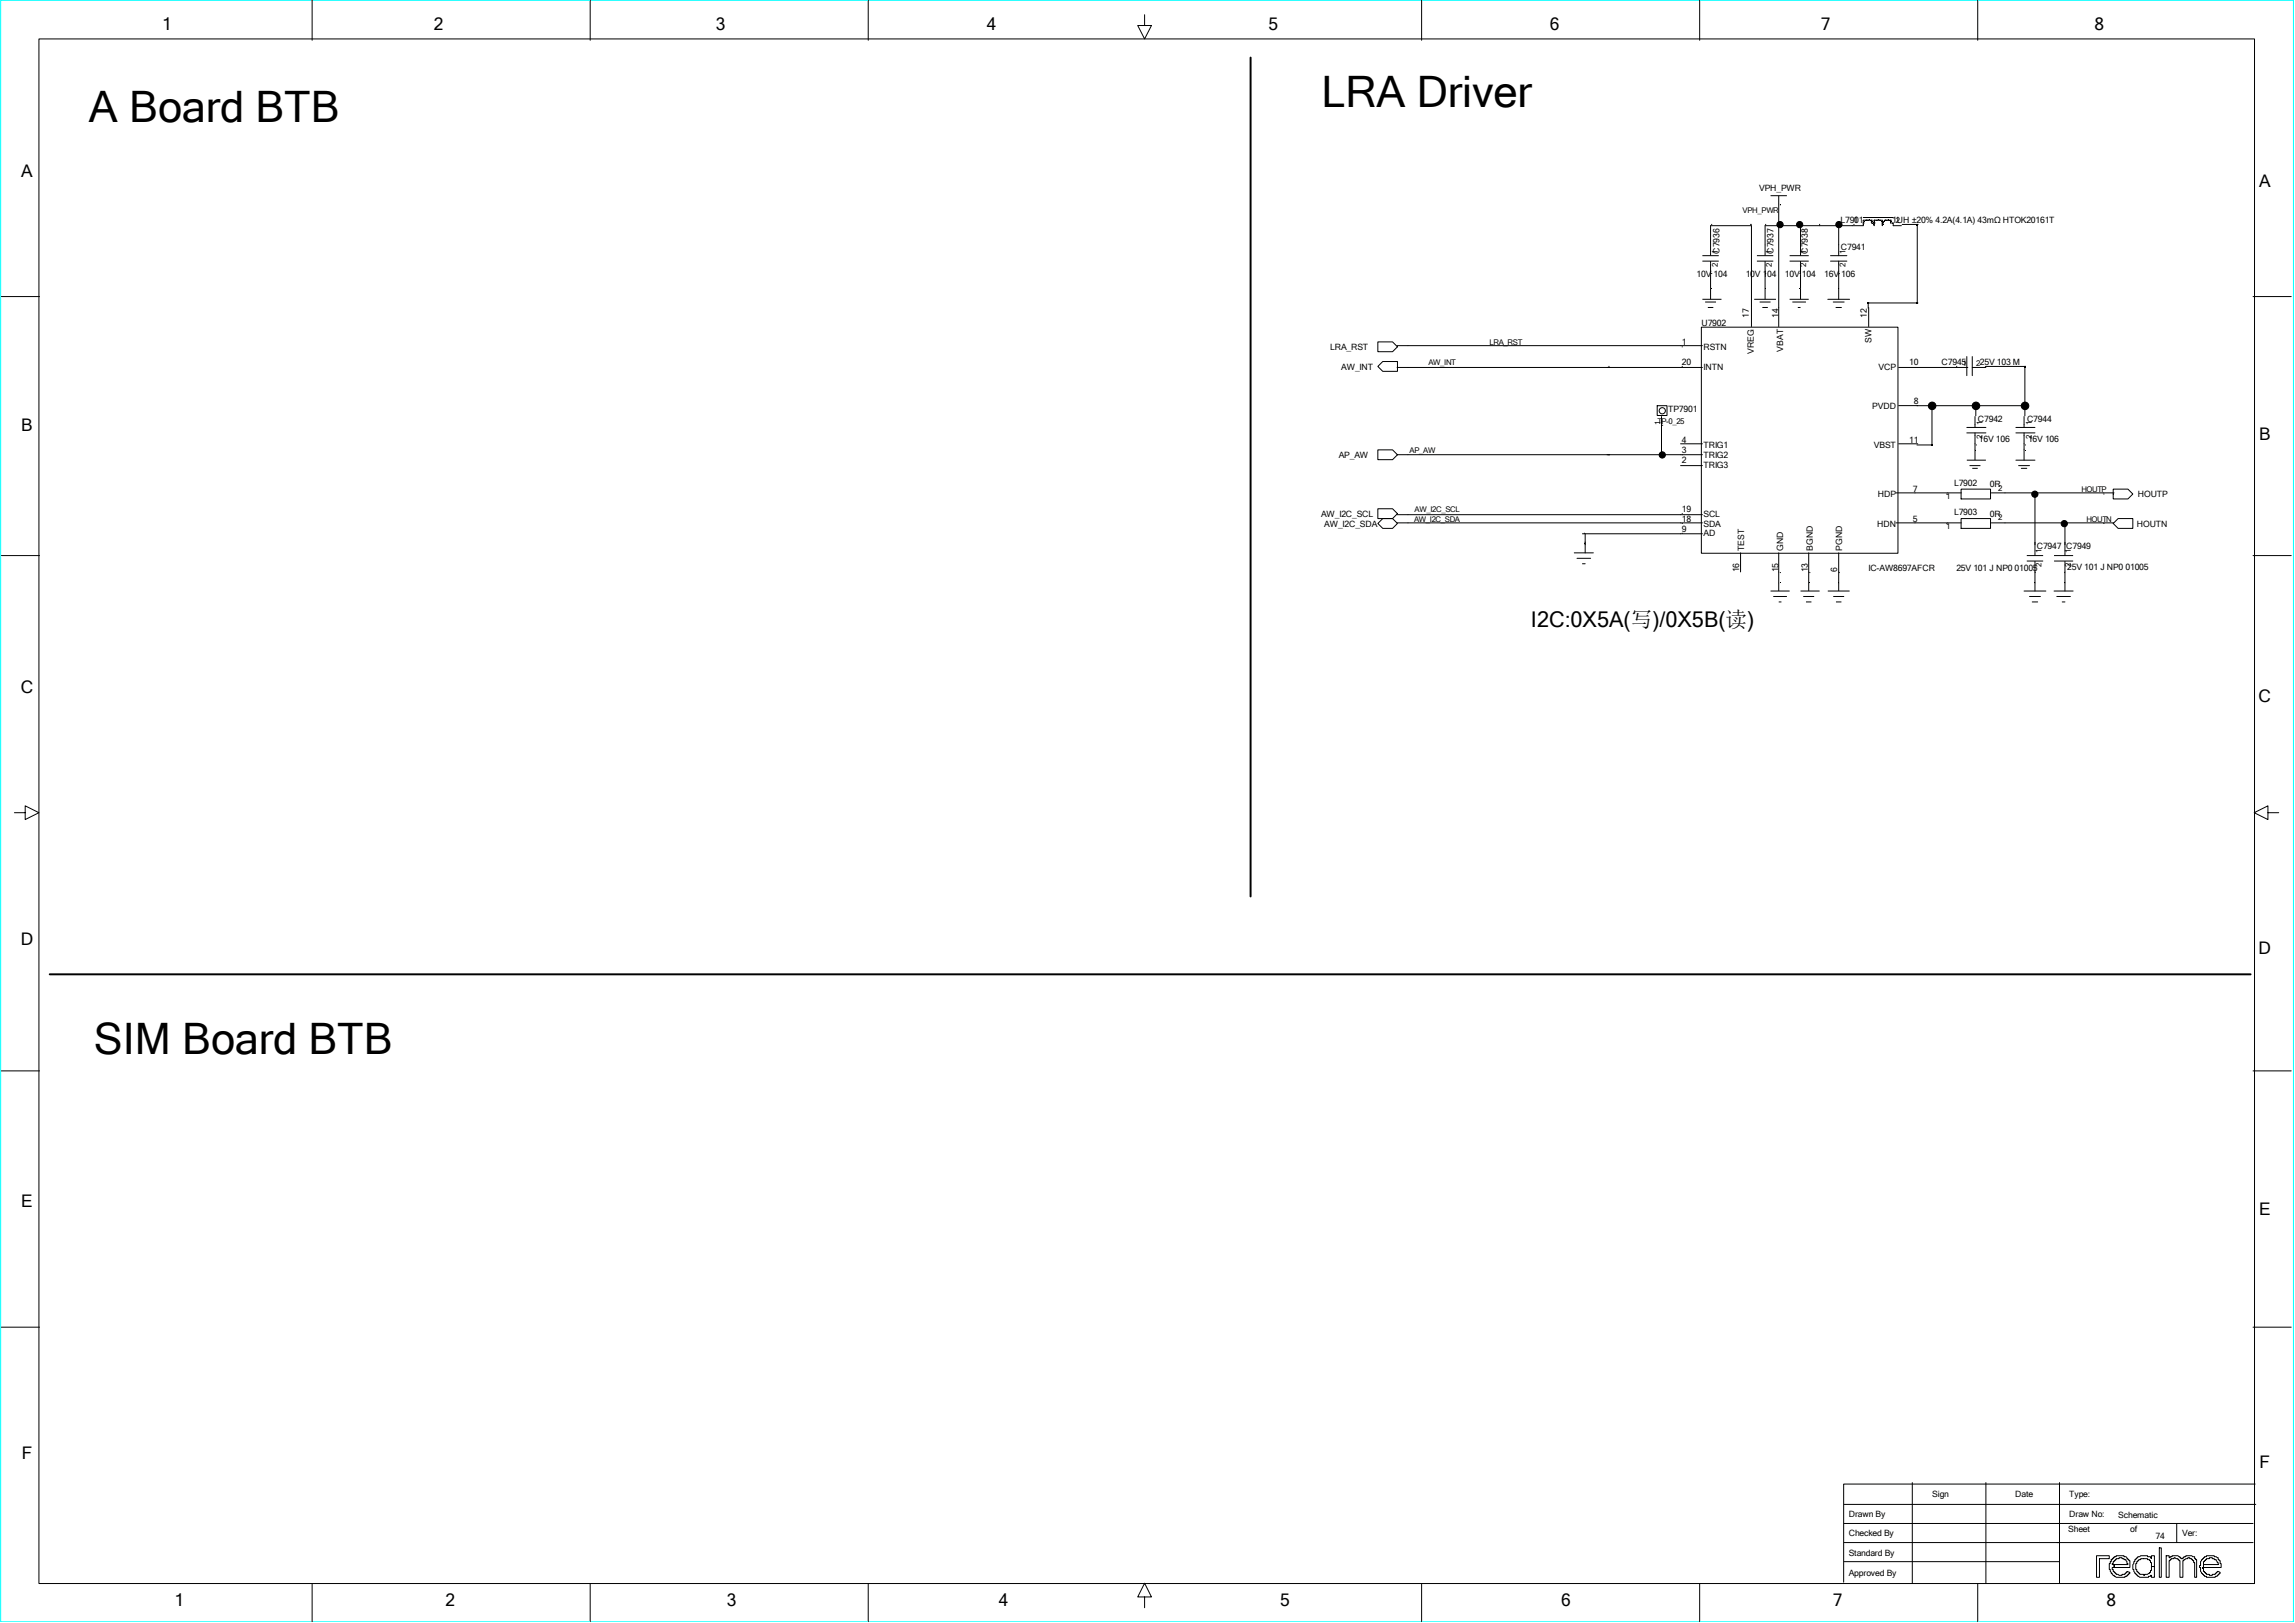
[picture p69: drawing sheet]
<svg xmlns="http://www.w3.org/2000/svg" width="297mm" height="210mm" viewBox="0 0 297 210" stroke-linecap="round" stroke-linejoin="round" font-family="sans-serif">
<defs><g id="words">
<g font-size="5.6">
<text x="11.5" y="15.8">A Board BTB</text>
<text x="171" y="13.9">LRA Driver</text>
<text x="12.2" y="136.3">SIM Board BTB</text>
</g>
<text font-size="2.8" x="198.1" y="81.1">I2C:0X5A(写)/0X5B(读)</text>
<g font-size="2.2">
<text x="21" y="3.8">1</text>
<text x="56.1" y="3.8">2</text>
<text x="92.6" y="3.8">3</text>
<text x="127.7" y="3.8">4</text>
<text x="164.2" y="3.8">5</text>
<text x="200.6" y="3.8">6</text>
<text x="235.7" y="3.8">7</text>
<text x="271" y="3.8">8</text>
<text x="2.8" y="23">A</text>
<text x="292.4" y="24.1">A</text>
<text x="2.8" y="55.8">B</text>
<text x="292.4" y="56.9">B</text>
<text x="2.7" y="89.7">C</text>
<text x="292.3" y="90.8">C</text>
<text x="2.7" y="122.3">D</text>
<text x="292.3" y="123.4">D</text>
<text x="2.8" y="156.1">E</text>
<text x="292.4" y="157.3">E</text>
<text x="2.8" y="188.8">F</text>
<text x="292.4" y="189.9">F</text>
<text x="22.6" y="207.8">1</text>
<text x="57.7" y="207.8">2</text>
<text x="94.1" y="207.8">3</text>
<text x="129.3" y="207.8">4</text>
<text x="165.7" y="207.8">5</text>
<text x="202" y="207.8">6</text>
<text x="237.2" y="207.8">7</text>
<text x="272.6" y="207.8">8</text>
</g>
<g font-size="1.1">
<text x="227.7" y="24.7">VPH_PWR</text>
<text x="238.2" y="28.8">L7901</text>
<text x="239.9" y="28.8">1</text>
<text x="244.9" y="28.8">1UH ±20% 4.2A(4.1A) 43mΩ HTOK20161T</text>
<text x="219.6" y="35.8">10V 104</text>
<text x="222.5" y="32.8" transform="rotate(-90 222.5 32.8)">C7936</text>
<text x="225.9" y="35.8">10V 104</text>
<text x="229.5" y="32.8" transform="rotate(-90 229.5 32.8)">C7937</text>
<text x="231" y="35.8">10V 104</text>
<text x="234" y="32.8" transform="rotate(-90 234 32.8)">C7938</text>
<text x="236.1" y="35.8">16V 106</text>
<text x="238.2" y="32.4">C7941</text>
<text x="226.3" y="41.1" transform="rotate(-90 226.3 41.1)">17</text>
<text x="230.1" y="41.1" transform="rotate(-90 230.1 41.1)">14</text>
<text x="241.6" y="41.1" transform="rotate(-90 241.6 41.1)">12</text>
<text x="172.1" y="45.3">LRA_RST</text>
<text x="173.6" y="47.8">AW_INT</text>
<text x="217.7" y="47.2">20</text>
<text x="217.7" y="44.6">1</text>
<text x="220.2" y="42.1">U7902</text>
<text x="220.5" y="45.3">RSTN</text>
<text x="220.5" y="47.8">INTN</text>
<text x="227" y="45.8" transform="rotate(-90 227 45.8)">VREG</text>
<text x="230.8" y="45.5" transform="rotate(-90 230.8 45.5)">VBAT</text>
<text x="242.2" y="44.4" transform="rotate(-90 242.2 44.4)">SW</text>
<text x="243.1" y="47.8">VCP</text>
<text x="247.1" y="47.2">10</text>
<text x="251.3" y="47.2">C7945</text>
<text x="215.9" y="53.3">TP7901</text>
<text x="242.3" y="52.9">PVDD</text>
<text x="247.7" y="52.3">8</text>
<text x="173.2" y="59.3">AP_AW</text>
<text x="217.7" y="57.3">4</text>
<text x="217.7" y="58.6">3</text>
<text x="217.7" y="59.9">2</text>
<text x="220.5" y="59.3">TRIG2</text>
<text x="220.5" y="58">TRIG1</text>
<text x="242.5" y="58">VBST</text>
<text x="247.1" y="57.3">11</text>
<text x="256" y="54.6">C7942</text>
<text x="256.1" y="57.2">16V 106</text>
<text x="262.3" y="54.6">C7944</text>
<text x="262.5" y="57.2">16V 106</text>
<text x="220.5" y="60.5">TRIG3</text>
<text x="243" y="64.3">HDP</text>
<text x="247.5" y="63.7">7</text>
<text x="252.9" y="62.8">L7902</text>
<text x="257.5" y="63.1">0R</text>
<text x="276.7" y="64.3">HOUTP</text>
<text x="171" y="66.9">AW_I2C_SCL</text>
<text x="171.4" y="68.1">AW_I2C_SDA</text>
<text x="217.7" y="66.2">19</text>
<text x="217.7" y="67.5">18</text>
<text x="217.7" y="68.8">9</text>
<text x="220.5" y="69.4">AD</text>
<text x="220.5" y="68.1">SDA</text>
<text x="220.5" y="66.9">SCL</text>
<text x="225.7" y="71.3" transform="rotate(-90 225.7 71.3)">TEST</text>
<text x="230.8" y="71.3" transform="rotate(-90 230.8 71.3)">GND</text>
<text x="234.6" y="71.3" transform="rotate(-90 234.6 71.3)">BGND</text>
<text x="238.4" y="71.3" transform="rotate(-90 238.4 71.3)">PGND</text>
<text x="242.9" y="68.1">HDN</text>
<text x="247.5" y="67.5">5</text>
<text x="252.9" y="66.7">L7903</text>
<text x="257.5" y="66.9">0R</text>
<text x="263.6" y="71.1">C7947 C7949</text>
<text x="276.5" y="68.1">HOUTN</text>
<text x="225.1" y="74.1" transform="rotate(-90 225.1 74.1)">16</text>
<text x="230.1" y="74.1" transform="rotate(-90 230.1 74.1)">15</text>
<text x="234" y="74.1" transform="rotate(-90 234 74.1)">13</text>
<text x="237.8" y="74.1" transform="rotate(-90 237.8 74.1)">6</text>
<text x="241.8" y="73.9">IC-AW8697AFCR</text>
<text x="253.2" y="73.9">25V 101 J NP0 01005</text>
<text x="267.5" y="73.7">25V 101 J NP0 01005</text>
<text x="239.3" y="196.3">Drawn By</text>
<text x="250" y="193.7">Sign</text>
<text x="260.8" y="193.7">Date</text>
<text x="267.8" y="193.7">Type:</text>
<text x="267.8" y="196.3">Draw No:</text>
<text x="274.1" y="196.4">Schematic</text>
<text x="239.3" y="198.8">Checked By</text>
<text x="239.3" y="201.3">Standard By</text>
<text x="239.3" y="203.9">Approved By</text>
<text x="267.7" y="198.3">Sheet</text>
<text x="275.7" y="198.3">of</text>
<text x="279" y="199.2">74</text>
<text x="282.4" y="198.8">Ver:</text>
</g>
<g font-size="1">
<text x="225.5" y="27.5">VPH_PWR</text>
<text x="245.4" y="28.8">2</text>
<text x="222.3" y="34.6" transform="rotate(-90 222.3 34.6)">2</text>
<text x="222.3" y="32.9" transform="rotate(-90 222.3 32.9)">1</text>
<text x="229.3" y="34.6" transform="rotate(-90 229.3 34.6)">2</text>
<text x="229.3" y="32.9" transform="rotate(-90 229.3 32.9)">1</text>
<text x="233.8" y="34.6" transform="rotate(-90 233.8 34.6)">2</text>
<text x="233.8" y="32.9" transform="rotate(-90 233.8 32.9)">1</text>
<text x="238.8" y="34.6" transform="rotate(-90 238.8 34.6)">2</text>
<text x="238.8" y="32.9" transform="rotate(-90 238.8 32.9)">1</text>
<text x="184.9" y="47.2">AW_INT</text>
<text x="192.8" y="44.6">LRA_RST</text>
<text x="254" y="47.3">1</text>
<text x="255.7" y="47.3">225V 103 M</text>
<text x="182.4" y="58.6">AP_AW</text>
<text x="214.5" y="54.8">TP-0_25</text>
<text x="214.9" y="55" transform="rotate(-90 214.9 55)">1</text>
<text x="256.6" y="56.8" transform="rotate(-90 256.6 56.8)">2</text>
<text x="256.6" y="55.1" transform="rotate(-90 256.6 55.1)">1</text>
<text x="262.9" y="56.8" transform="rotate(-90 262.9 56.8)">2</text>
<text x="262.9" y="55.1" transform="rotate(-90 262.9 55.1)">1</text>
<text x="251.9" y="64.6">1</text>
<text x="258.6" y="63.5">2</text>
<text x="269.4" y="63.7">HOUTP</text>
<text x="183" y="67.5">AW_I2C_SDA</text>
<text x="183.1" y="66.2">AW_I2C_SCL</text>
<text x="251.9" y="68.4">1</text>
<text x="258.6" y="67.3">2</text>
<text x="264.2" y="71.6" transform="rotate(-90 264.2 71.6)">1</text>
<text x="268" y="71.6" transform="rotate(-90 268 71.6)">1</text>
<text x="270" y="67.5">HOUTN</text>
<text x="264.2" y="73.3" transform="rotate(-90 264.2 73.3)">2</text>
<text x="268" y="73.3" transform="rotate(-90 268 73.3)">2</text>
</g>
</g></defs>
<path d="M.1 0h296.7v209.8h-296.7z" fill="none" stroke="#0ff" stroke-width=".13"/>
<path d="M241.7 39.1h.2v.2h-.2zM248 29h.2v.2h-.2zM248 39.1h.2v.2h-.2zM249.9 57.5h.2v.2h-.2zM262 47.3h.2v.2h-.2z" fill="#000"/>
<g fill="none" stroke="#000" stroke-width=".13">
<path d="M40.4 0v5.2M76.4 0v5.2M112.4 0v5.2M184 0v5.2M220 0v5.2M255.9 0v5.2M5 5h286.8v199.9h-286.8zM148.1 1.9v1.4h.9l-.9 1.7-.9-1.7h.9M.2 38.4h4.9M220.3 33.8h2.1M220.3 33.1h2.1M220.3 38.7h2.5"/>
<path d="M220.7 39.1h1.4M221 39.8h.7M221.4 33.1v-3.9h5.3v13.1M221.4 33.8v4.9M227 38.7h2.8M227.4 33.8h2.1M227.4 33.1h2.1M227.7 39.1h1.4M228.1 39.8h.7M228.4 33.8v4.9M229.1 25.3h2.1M230.2 25.3v17"/>
<path d="M231.6 33.8h2.5M231.6 33.1h2.5M231.6 38.7h2.5M232 39.1h1.7M232.7 39.8h.3M233 29.2v3.9M233 33.8v4.9M236.5 38.7h2.9M236.9 33.8h2.1M236.9 33.1h2.1M237.2 39.1h1.5M237.6 39.8h.7"/>
<path d="M237.9 29.2v3.9M237.9 33.8v4.9M241.1 28.8h.1M241.1 28.1h3.9M241.5 28.5h.1M241.7 39.2h6.4M241.8 39.2v.7M241.8 39.8v2.5M242.2 28.5h.1M242.2 28.5h-1.1v.7h-12.7v3.9M242.2 28.5v.3h.3M242.5 28.5h.1"/>
<path d="M242.5 28.8h.1M242.5 28.5h1.1v.7M242.5 28.5v.7M242.9 28.5h.1M243.2 28.5h.1M243.6 28.8h.1M243.9 28.5h.1M243.9 28.5h.8M243.9 28.5l-.3 .3M244.3 28.5h.1M244.7 28.5h.1M244.7 28.5v.3h.3v.4h1.1"/>
<path d="M246.2 29h1.9v10.2M291.6 38.4h4.9M178.3 47.4l.6-.6h1.9v1.2h-1.9zM178.3 58.2h1.9l.6 .6-.6 .7h-1.9zM178.3 44.2h1.9l.6 .7-.6 .6h-1.9zM180.8 47.5h39.5M180.8 58.8h39.5M180.8 44.7h39.5M214.5 52.5h1.2v1.3h-1.2zM215 53.9v4.9M217.5 57.4h2.8M220.2 42.3h25.4v29.3h-25.4z"/>
<path d="M245.7 47.5h8.8M245.7 57.4h2.5M245.7 52.5h2.5M248.1 52.5h13.9M248.1 57.6h1.9M250 52.5v5.1M254.5 47.5h.1M254.5 59.5h2.5M254.5 46.1v2.5M254.5 56h2.5M254.5 55.3h2.5M255.2 47.5h1.8"/>
<path d="M255.2 46.1v2.5M255.6 53.9v1.4M255.6 56v3.5M255.7 52.5v1.3M256.9 47.4h5.1v6.4M260.9 59.5h2.4M260.9 56h2.4M260.9 55.3h2.4M261.9 53.9v1.4M261.9 56v3.5M.2 71.9h4.9M178.3 65.8h1.9l.6 .7-.6 .6h-1.9z"/>
<path d="M178.3 67.7l.6-.6h1.3l.6 .6-.6 .7h-1.3zM180.8 67.7h39.5M180.8 66.6h39.5M203.7 71.5h2.5M204.1 72.2h1.7M204.8 72.9h.3M204.8 69.1h15.5M205.1 69.1v2.4M217.5 60.2h2.8M225.2 71.5v2.5M229.1 76.5h2.5M229.5 77.2h1.7"/>
<path d="M230.2 71.5v5M230.2 77.9h.3M233 76.5h2.5M233.4 77.2h1.4M233.7 77.9h.7M234.1 71.5v5M236.5 76.5h2.9M237.2 77.2h1.5M237.6 77.9h.7M237.9 71.5v5M245.4 67.7h8.4M245.4 63.8h8.4"/>
<path d="M253.8 63.3h3.8v1.3h-3.8zM253.8 67.1h3.8v1.3h-3.8zM254.9 60.2h1.4M255.2 60.6h.7M257.7 67.7h15.9M257.7 63.8h15.9M261.2 60.2h1.4M261.6 60.6h.7M261.9 76.5h2.9M262.3 72.6h2.1M262.3 71.9h2.1M262.6 77.2h1.5"/>
<path d="M263 77.9h.7M263.3 63.8v8.1M263.3 72.6v3.9M265.8 76.5h2.5M265.8 72.6h2.5M265.8 71.9h2.5M266.2 77.2h1.7M266.9 77.9h.3M267.2 67.7v4.2M267.2 72.6v3.9M273.5 63.3h1.9l.6 .6-.6 .7h-1.9zM274.1 67.1h1.9v1.3h-1.9l-.6-.7z"/>
<path d="M291.6 71.9h4.9M1.9 105.2h1.4v-.9l1.7 .9-1.7 .8v-.8M293.5 105.2v-.9l-1.8 .9 1.8 .8v-.8h1.4M.2 138.6h4.9M291.6 138.6h4.9M.2 171.7h4.9M291.6 171.7h4.9M238.7 194.7h53.2M238.7 199.6h52.9M238.7 197.1h52.9M247.5 191.8v13.1M257 191.8v13.1"/>
<path d="M266.5 191.8v13.1M281.7 197.1v2.5M291.8 192h-53.2v12.7M40.4 204.9v4.9M76.4 204.9v4.9M112.4 204.9v4.9M148.1 206.6h.9l-.9-1.7-.9 1.7h.9v1.4M184 204.9v4.9M220 204.9v4.9M238.7 202.1h27.8M255.9 204.9v4.9M271.3 201.3h1.7v.4h-1.3v2.4h-.4z"/>
<path d="M273.2 201.8h.1v-.1l.3-.2v-.1h.3v-.1h1v.1h.2l.2 .3h.1v.1l.2 .1v.9h-2v-.4h1.8v-.1h-.1l-.2-.5h-.2v-.1h-.3v-.2h-.4v.2h-.3v.1h-.2v.1l-.2 .2v.2h-.2v.1h.3v.4h-.3v.3h.2v.2l.2 .2v.1h.2v.1h.2l.1 .1 .8-.1 .1-.2h.2v-.2l.3 .2v.1l-.2 .1-.1 .3h-.3v.1h-1.1l-.3-.1v-.2h-.1l-.2-.2h-.1l-.1-.5h-.1v-.8h.1zM276.4 201.7h.1l.1-.3h.3l.1-.1h.9v.1h.4l.1 .3v-.4h.4v1.4h-.4v-.5h-.1v-.3h-.1v-.1h-.3v-.1h-.9v.1h-.2v.1l-.3 .2v.2h-.1v.8h.1v.2h.1v.2h.2l.1 .2h.5v.1h.1v-.1h.4l.3-.1v-.1h.1v-.3h.1v-.5h.4v1.4h-.4v-.3h-.1v.2h-.3v.1h-1.1l-.3-.1-.1-.3h-.1v-.1h-.1l-.2-.3v-.2h-.1v-.7zM279.4 200.3h.3v3.8h-.3zM280.3 201.3h.4v.2h.1v-.1h.3v-.1h.8l.2 .1 .1 .3h.3l.1-.3h.3v-.1h.7l.2 .1h.2v.3l.3 .1v2.3h-.3v-1.9h-.1v-.3h-.1l-.2-.2h-.2v-.2h-.3v.2h-.2l-.3 .1v.1h-.1v2.2h-.4v-2.2h-.1l-.1-.2h-.3l-.1-.2h-.2v.2h-.3l-.2 .2h-.1v2.2h-.4zM284.9 201.8h.1v-.1l.3-.2v-.1h.2v-.1h1.1v.1l.5 .1v.3l.2 .1v.4h.1v.5h-2.2v-.4h1.9v-.2h-.2l-.1-.4-.5-.1v-.2h-.4v.2h-.4v.1h-.1v.1l-.2 .2v.7h-.2v.1h.2v.4l.2 .2v.1h.1v.1h.4v.1l.8-.1 .1-.2h.1v-.2l.4 .2v.1l-.2 .1-.2 .3h-.2v.1h-1.2v-.1h-.2v-.2h-.1l-.2-.2h-.1l-.1-.3v-.5h-.2z"/>
<circle cx="230.4" cy="29.1" r=".4"/>
<circle cx="232.9" cy="29.1" r=".4"/>
<circle cx="238" cy="29.1" r=".4"/>
<circle cx="215.1" cy="53.1" r=".4"/>
<circle cx="215.1" cy="58.9" r=".4"/>
<circle cx="250" cy="52.5" r=".49"/>
<circle cx="255.7" cy="52.5" r=".49"/>
<circle cx="262.1" cy="52.5" r=".49"/>
<circle cx="263.3" cy="63.9" r=".4"/>
<circle cx="267.1" cy="67.8" r=".4"/>
</g>
<g fill="#000">
<circle cx="230.4" cy="29.1" r=".41"/>
<circle cx="232.9" cy="29.1" r=".41"/>
<circle cx="238" cy="29.1" r=".41"/>
<circle cx="215.1" cy="58.9" r=".41"/>
<circle cx="250" cy="52.5" r=".5"/>
<circle cx="255.7" cy="52.5" r=".5"/>
<circle cx="262.1" cy="52.5" r=".5"/>
<circle cx="263.3" cy="63.9" r=".41"/>
<circle cx="267.1" cy="67.8" r=".41"/>
</g>
<path d="M161.8 7.5v108.5M6.4 126.1h284.9" fill="none" stroke="#000" stroke-width=".25"/>
<use href="#words"/>
</svg>
